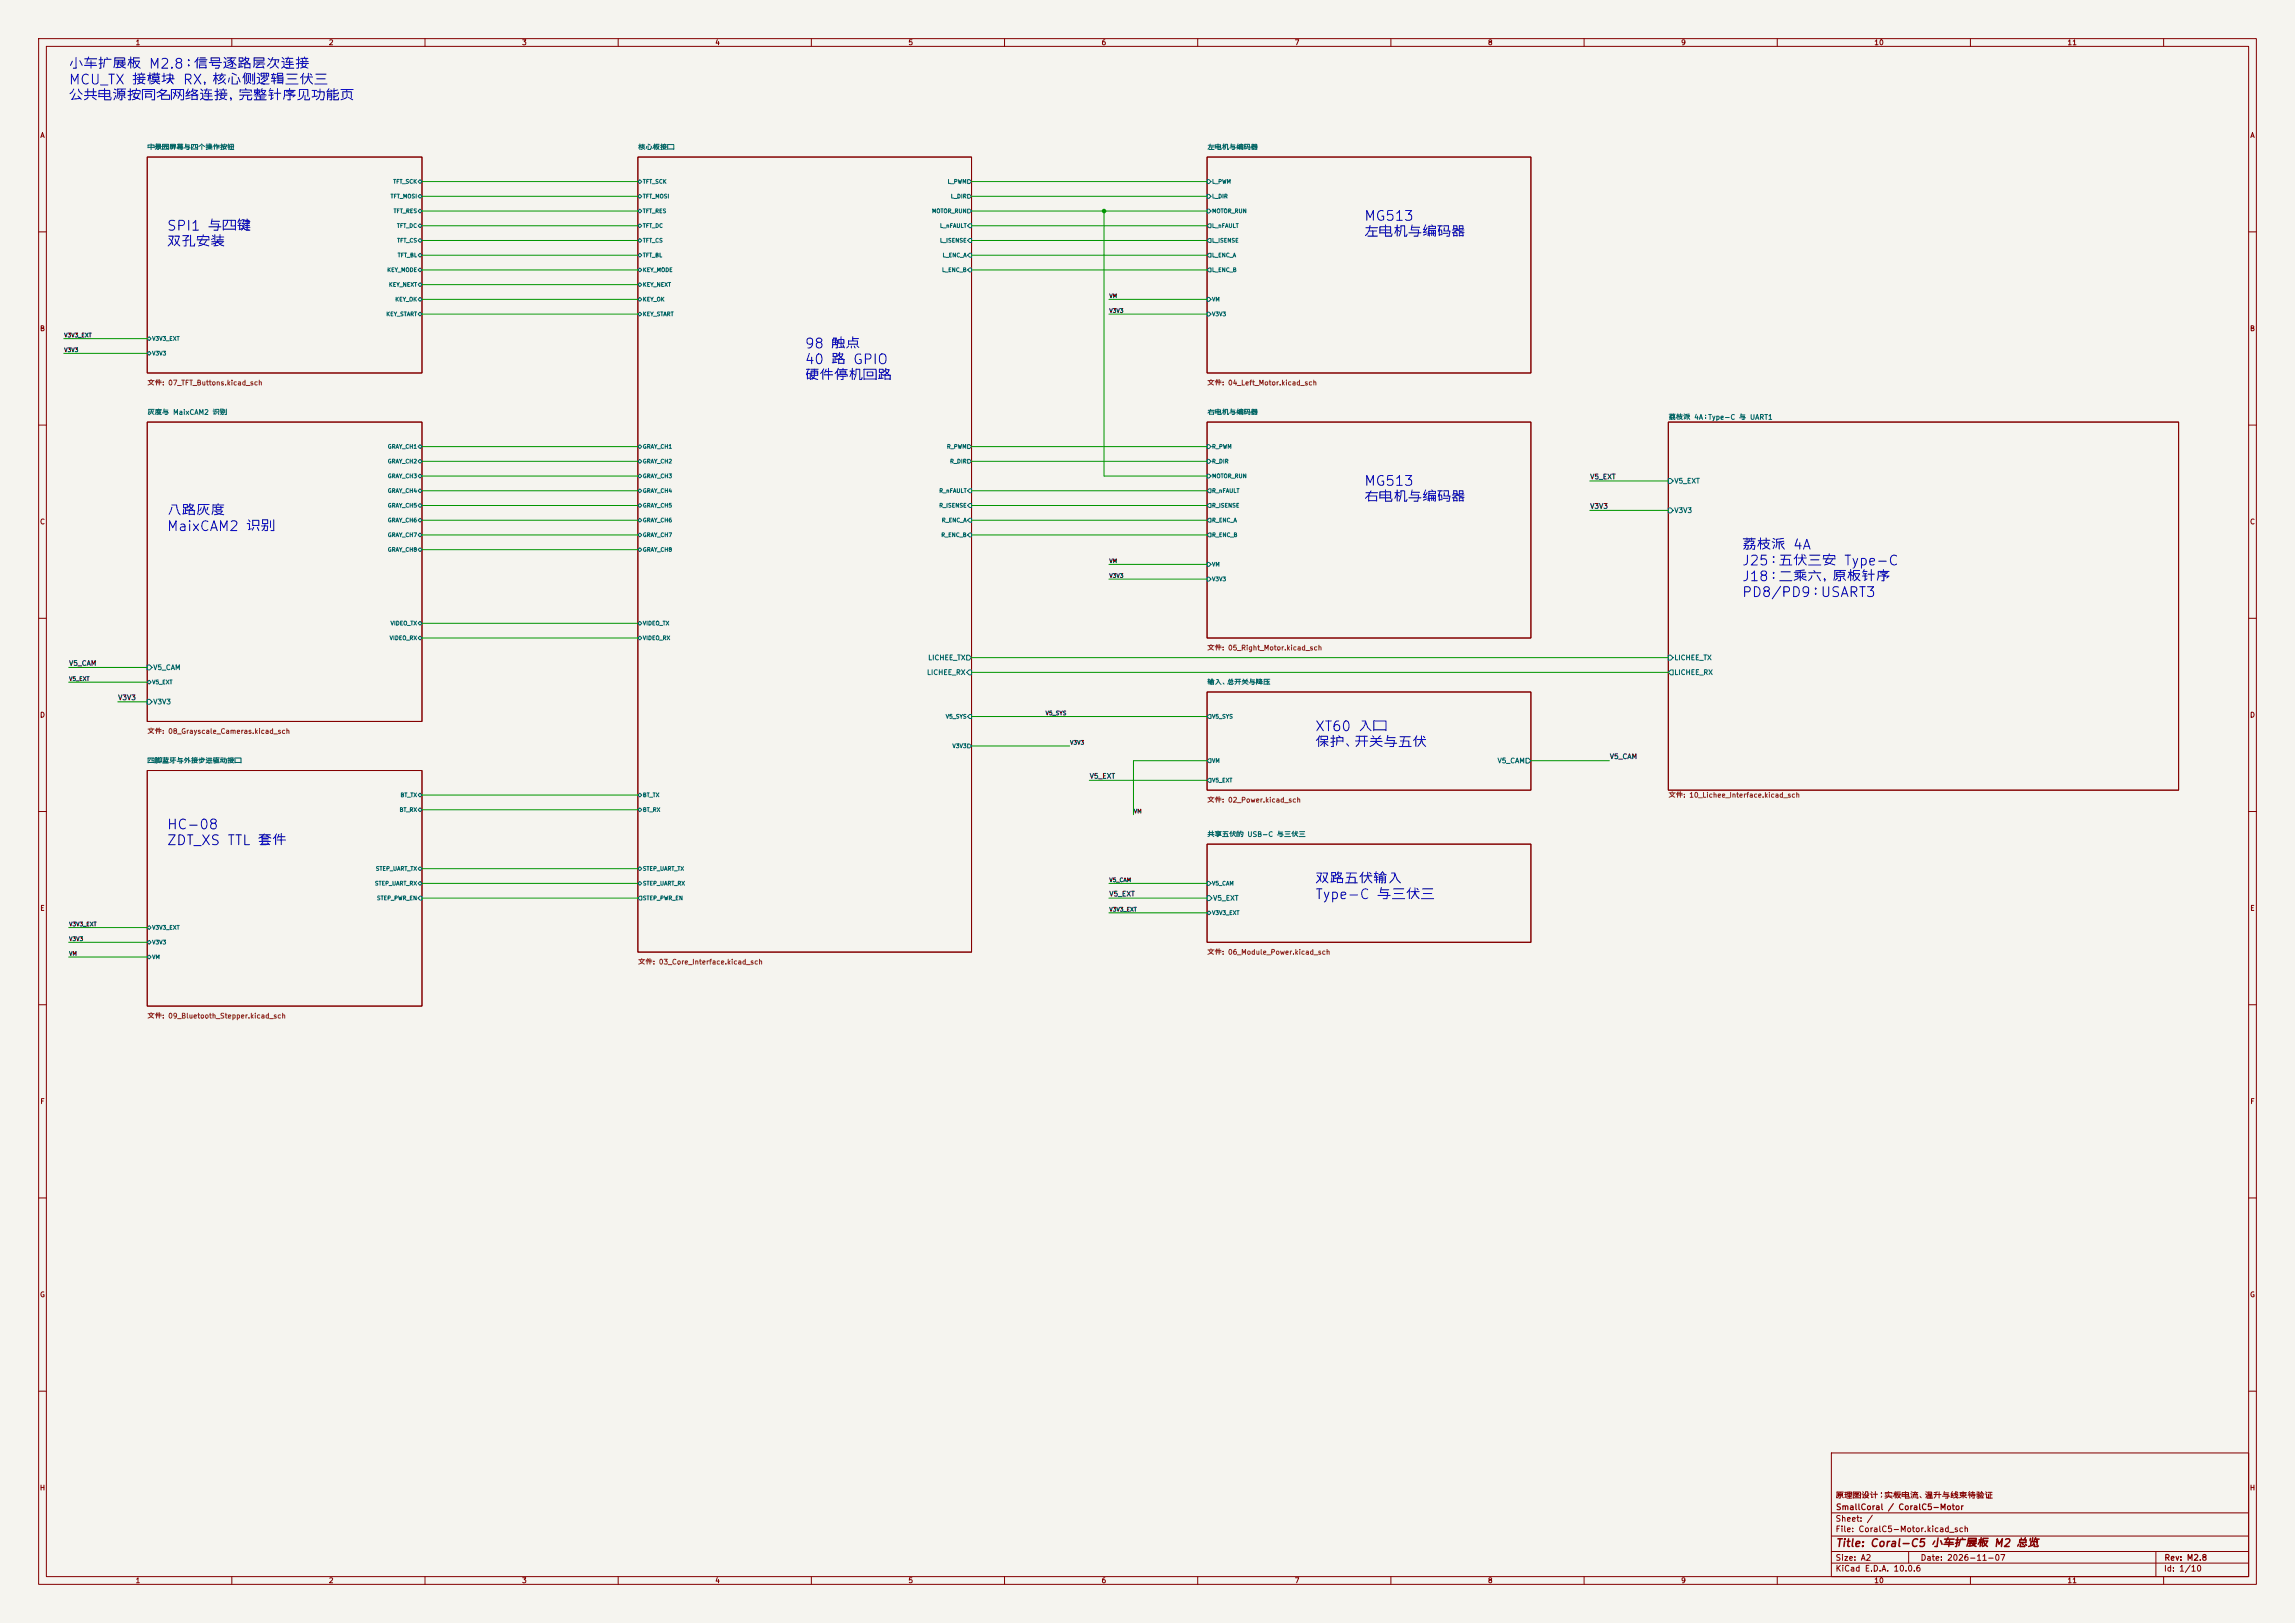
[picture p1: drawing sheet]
<svg xmlns="http://www.w3.org/2000/svg" width="594mm" height="420mm" viewBox="0 0 594 420" stroke-linecap="round" stroke-linejoin="round" font-family="sans-serif">
<defs><g id="words">
<g font-size="2.5" fill="#0000c2">
<text x="17.6" y="18.4">小车扩展板 M2.8：信号逐路层次连接</text>
<text x="17.6" y="22.5">MCU_TX 接模块 RX，核心侧逻辑三伏三</text>
<text x="17.6" y="26.6">公共电源按同名网络连接，完整针序见功能页</text>
<text x="352.9" y="57.8">MG513</text>
<text x="43" y="60.3">SPI1 与四键</text>
<text x="43" y="64.4">双孔安装</text>
<text x="352.9" y="61.9">左电机与编码器</text>
<text x="208.1" y="90.8">98 触点</text>
<text x="208.1" y="94.9">40 路 GPIO</text>
<text x="208.1" y="99">硬件停机回路</text>
<text x="352.9" y="126.4">MG513</text>
<text x="352.9" y="130.5">右电机与编码器</text>
<text x="43" y="134">八路灰度</text>
<text x="43" y="138.1">MaixCAM2 识别</text>
<text x="450.7" y="142.9">荔枝派 4A</text>
<text x="450.7" y="147">J25：五伏三安 Type-C</text>
<text x="450.7" y="151">J18：二乘六，原板针序</text>
<text x="450.7" y="155.1">PD8/PD9：USART3</text>
<text x="340.2" y="189.9">XT60 入口</text>
<text x="340.2" y="194">保护、开关与五伏</text>
<text x="43" y="215.3">HC-08</text>
<text x="43" y="219.4">ZDT_XS TTL 套件</text>
<text x="340.2" y="229.2">双路五伏输入</text>
<text x="340.2" y="233.3">Type-C 与三伏三</text>
</g>
<text font-size="2" fill="#840000" x="475" y="400.8">Title: Coral-C5 小车扩展板 M2 总览</text>
<g font-size="1.5" fill="#840000">
<text x="475" y="388.1">原理图设计；实板电流、温升与线束待验证</text>
<text x="475" y="394.1">Sheet: /</text>
<text x="475.1" y="391.1">SmallCoral / CoralC5-Motor</text>
<text x="475" y="396.8">File: CoralC5-Motor.kicad_sch</text>
<text x="475" y="407">KiCad E.D.A. 10.0.6</text>
<text x="475" y="404.2">Size: A2</text>
<text x="497" y="404.2">Date: 2026-11-07</text>
<text x="560" y="407">Id: 1/10</text>
<text x="560.1" y="404.2">Rev: M2.8</text>
</g>
<g font-size="1.3" fill="#840000">
<text x="35" y="12">1</text>
<text x="85" y="12">2</text>
<text x="135" y="12">3</text>
<text x="185" y="12">4</text>
<text x="235" y="12">5</text>
<text x="285" y="12">6</text>
<text x="335" y="12">7</text>
<text x="385" y="12">8</text>
<text x="435" y="12">9</text>
<text x="485" y="12">10</text>
<text x="535" y="12">11</text>
<text x="10.3" y="36">A</text>
<text x="582.3" y="36">A</text>
<text x="10.2" y="86">B</text>
<text x="582.2" y="86">B</text>
<text x="10.2" y="136">C</text>
<text x="582.2" y="136">C</text>
<text x="10.2" y="186">D</text>
<text x="582.2" y="186">D</text>
<text x="10.3" y="236">E</text>
<text x="582.3" y="236">E</text>
<text x="10.3" y="286">F</text>
<text x="582.3" y="286">F</text>
<text x="10.2" y="336">G</text>
<text x="582.2" y="336">G</text>
<text x="10.2" y="386">H</text>
<text x="582.2" y="386">H</text>
<text x="35" y="410">1</text>
<text x="85" y="410">2</text>
<text x="135" y="410">3</text>
<text x="185" y="410">4</text>
<text x="235" y="410">5</text>
<text x="285" y="410">6</text>
<text x="335" y="410">7</text>
<text x="385" y="410">8</text>
<text x="435" y="410">9</text>
<text x="485" y="410">10</text>
<text x="535" y="410">11</text>
</g>
<g font-size="1.3" fill="#006464">
<text x="38.1" y="39.1">中景园屏幕与四个操作按钮</text>
<text x="165.1" y="39.1">核心板接口</text>
<text x="312.4" y="39.1">左电机与编码器</text>
<text x="38.1" y="107.6">灰度与 MaixCAM2 识别</text>
<text x="312.4" y="107.6">右电机与编码器</text>
<text x="431.8" y="108.9">荔枝派 4A：Type-C 与 UART1</text>
<text x="433.2" y="125.4">V5_EXT</text>
<text x="433.2" y="133">V3V3</text>
<text x="39.5" y="173.7">V5_CAM</text>
<text x="240.1" y="171.1">LICHEE_TX</text>
<text x="433.2" y="171.1">LICHEE_TX</text>
<text x="239.8" y="175">LICHEE_RX</text>
<text x="312.4" y="177.5">输入、总开关与降压</text>
<text x="433.2" y="175">LICHEE_RX</text>
<text x="39.5" y="182.6">V3V3</text>
<text x="38.1" y="197.8">四脚蓝牙与外接步进驱动接口</text>
<text x="387.5" y="197.8">V5_CAM</text>
<text x="312.4" y="216.9">共享五伏的 USB-C 与三伏三</text>
<text x="313.9" y="233.4">V5_EXT</text>
</g>
<g font-size="1.3" fill="#725600">
<text x="38.1" y="100">文件: 07_TFT_Buttons.kicad_sch</text>
<text x="312.4" y="100">文件: 04_Left_Motor.kicad_sch</text>
<text x="312.4" y="168.6">文件: 05_Right_Motor.kicad_sch</text>
<text x="38.1" y="190.2">文件: 08_Grayscale_Cameras.kicad_sch</text>
<text x="312.4" y="208">文件: 02_Power.kicad_sch</text>
<text x="431.8" y="206.7">文件: 10_Lichee_Interface.kicad_sch</text>
<text x="165.1" y="249.9">文件: 03_Core_Interface.kicad_sch</text>
<text x="312.4" y="247.3">文件: 06_Module_Power.kicad_sch</text>
<text x="38.1" y="263.9">文件: 09_Bluetooth_Stepper.kicad_sch</text>
</g>
<g font-size="1.3" fill="#0f0f0f">
<text x="411.5" y="124.3">V5_EXT</text>
<text x="411.5" y="132">V3V3</text>
<text x="17.8" y="172.6">V5_CAM</text>
<text x="30.5" y="181.5">V3V3</text>
<text x="416.5" y="196.7">V5_CAM</text>
<text x="281.9" y="201.8">V5_EXT</text>
<text x="287" y="232.3">V5_EXT</text>
</g>
<g font-size="1" fill="#006464">
<text x="101.7" y="47.8">TFT_SCK</text>
<text x="166.3" y="47.8">TFT_SCK</text>
<text x="245.2" y="47.8">L_PWM</text>
<text x="313.6" y="47.8">L_PWM</text>
<text x="101" y="51.6">TFT_MOSI</text>
<text x="166.3" y="51.6">TFT_MOSI</text>
<text x="246" y="51.6">L_DIR</text>
<text x="313.6" y="51.6">L_DIR</text>
<text x="101.8" y="55.4">TFT_RES</text>
<text x="102.6" y="59.2">TFT_DC</text>
<text x="166.3" y="55.4">TFT_RES</text>
<text x="166.3" y="59.2">TFT_DC</text>
<text x="241.1" y="55.4">MOTOR_RUN</text>
<text x="243.2" y="59.2">L_nFAULT</text>
<text x="313.6" y="55.4">MOTOR_RUN</text>
<text x="313.6" y="59.2">L_nFAULT</text>
<text x="102.7" y="63">TFT_CS</text>
<text x="166.3" y="63">TFT_CS</text>
<text x="243.2" y="63">L_ISENSE</text>
<text x="313.6" y="63">L_ISENSE</text>
<text x="100.1" y="70.6">KEY_MODE</text>
<text x="102.8" y="66.8">TFT_BL</text>
<text x="166.3" y="66.8">TFT_BL</text>
<text x="166.3" y="70.6">KEY_MODE</text>
<text x="243.7" y="70.6">L_ENC_B</text>
<text x="243.8" y="66.8">L_ENC_A</text>
<text x="313.6" y="66.8">L_ENC_A</text>
<text x="313.6" y="70.6">L_ENC_B</text>
<text x="100.5" y="74.4">KEY_NEXT</text>
<text x="166.3" y="74.4">KEY_NEXT</text>
<text x="99.9" y="82">KEY_START</text>
<text x="102.2" y="78.2">KEY_OK</text>
<text x="166.3" y="78.2">KEY_OK</text>
<text x="166.3" y="82">KEY_START</text>
<text x="313.6" y="78.2">VM</text>
<text x="313.6" y="82">V3V3</text>
<text x="39.3" y="88.4">V3V3_EXT</text>
<text x="39.3" y="92.2">V3V3</text>
<text x="100.3" y="116.3">GRAY_CH1</text>
<text x="166.3" y="116.3">GRAY_CH1</text>
<text x="245" y="116.3">R_PWM</text>
<text x="313.6" y="116.3">R_PWM</text>
<text x="100.3" y="120.1">GRAY_CH2</text>
<text x="100.3" y="124">GRAY_CH3</text>
<text x="166.3" y="120.1">GRAY_CH2</text>
<text x="166.3" y="124">GRAY_CH3</text>
<text x="245.8" y="120.1">R_DIR</text>
<text x="313.6" y="120.1">R_DIR</text>
<text x="313.6" y="124">MOTOR_RUN</text>
<text x="100.3" y="127.8">GRAY_CH4</text>
<text x="100.3" y="131.6">GRAY_CH5</text>
<text x="166.3" y="127.8">GRAY_CH4</text>
<text x="166.3" y="131.6">GRAY_CH5</text>
<text x="243" y="127.8">R_nFAULT</text>
<text x="243" y="131.6">R_ISENSE</text>
<text x="313.6" y="127.8">R_nFAULT</text>
<text x="313.6" y="131.6">R_ISENSE</text>
<text x="100.3" y="135.4">GRAY_CH6</text>
<text x="166.3" y="135.4">GRAY_CH6</text>
<text x="243.7" y="135.4">R_ENC_A</text>
<text x="313.6" y="135.4">R_ENC_A</text>
<text x="100.3" y="139.2">GRAY_CH7</text>
<text x="100.3" y="143">GRAY_CH8</text>
<text x="166.3" y="139.2">GRAY_CH7</text>
<text x="166.3" y="143">GRAY_CH8</text>
<text x="243.5" y="139.2">R_ENC_B</text>
<text x="313.6" y="139.2">R_ENC_B</text>
<text x="313.6" y="146.8">VM</text>
<text x="313.6" y="150.6">V3V3</text>
<text x="100.7" y="165.9">VIDEO_RX</text>
<text x="101" y="162.1">VIDEO_TX</text>
<text x="166.3" y="162.1">VIDEO_TX</text>
<text x="166.3" y="165.9">VIDEO_RX</text>
<text x="39.3" y="177.3">V5_EXT</text>
<text x="244.7" y="186.2">V5_SYS</text>
<text x="313.6" y="186.2">V5_SYS</text>
<text x="246.4" y="193.8">V3V3</text>
<text x="313.6" y="197.6">VM</text>
<text x="313.6" y="202.7">V5_EXT</text>
<text x="103.5" y="206.5">BT_TX</text>
<text x="166.3" y="206.5">BT_TX</text>
<text x="103.3" y="210.3">BT_RX</text>
<text x="166.3" y="210.3">BT_RX</text>
<text x="97.2" y="225.6">STEP_UART_TX</text>
<text x="166.3" y="225.6">STEP_UART_TX</text>
<text x="96.9" y="229.4">STEP_UART_RX</text>
<text x="97.4" y="233.2">STEP_PWR_EN</text>
<text x="166.3" y="229.4">STEP_UART_RX</text>
<text x="166.3" y="233.2">STEP_PWR_EN</text>
<text x="313.6" y="229.4">V5_CAM</text>
<text x="313.6" y="237">V3V3_EXT</text>
<text x="39.3" y="240.8">V3V3_EXT</text>
<text x="39.3" y="244.6">V3V3</text>
<text x="39.3" y="248.4">VM</text>
</g>
<g font-size="1" fill="#0f0f0f">
<text x="287" y="77.4">VM</text>
<text x="287" y="81.2">V3V3</text>
<text x="16.5" y="87.5">V3V3_EXT</text>
<text x="16.5" y="91.3">V3V3</text>
<text x="287" y="149.8">V3V3</text>
<text x="287" y="145.9">VM</text>
<text x="17.8" y="176.4">V5_EXT</text>
<text x="270.5" y="185.3">V5_SYS</text>
<text x="276.9" y="192.9">V3V3</text>
<text x="293.4" y="210.7">VM</text>
<text x="287" y="228.5">V5_CAM</text>
<text x="17.8" y="239.9">V3V3_EXT</text>
<text x="287" y="236.1">V3V3_EXT</text>
<text x="17.8" y="243.7">V3V3</text>
<text x="17.8" y="247.5">VM</text>
</g>
</g></defs>
<path d="M0 0h594v420h-594z" fill="#f5f4ef" stroke="#f5f4ef" stroke-width=".26"/>
<g fill="none" stroke="#840000" stroke-width=".26">
<path d="M10 10h574v400h-574zM12 12h570v396h-570zM60 10v2M110 10v2M160 10v2M210 10v2M260 10v2M310 10v2M360 10v2M410 10v2M460 10v2M510 10v2"/>
<path d="M560 10v2M38.1 40.6h71.1v55.9h-71.1zM165.1 40.6h86.4v205.8h-86.4zM312.4 40.6h83.8v55.9h-83.8zM10 60h2M582 60h2M10 110h2M38.1 109.2h71.1v77.5h-71.1zM312.4 109.2h83.8v55.9h-83.8zM431.8 109.2h132.1v95.3h-132.1zM582 110h2M10 160h2"/>
<path d="M312.4 179.1h83.8v25.4h-83.8zM582 160h2M38.1 199.4h71.1v61h-71.1zM10 210h2M312.4 218.4h83.8v25.4h-83.8zM582 210h2M10 260h2M582 260h2M10 310h2M582 310h2M10 360h2M474 376h108v32h-108z"/>
<path d="M582 360h2M474 397.5h108M474 391.5h108M60 408v2M110 408v2M160 408v2M210 408v2M260 408v2M310 408v2M360 408v2M410 408v2M460 408v2"/>
<path d="M474 404.5h108M474 401.5h108M494 401.5v3M510 408v2M558 401.5v6.5M560 408v2"/>
</g>
<g fill="none" stroke="#006464" stroke-width=".26">
<path d="M108.2 47l.5-.5 .5 .5-.5 .5zM108.2 50.8l.5-.5 .5 .5-.5 .5zM108.2 54.6l.5-.5 .5 .5-.5 .5zM108.2 58.4l.5-.5 .5 .5-.5 .5zM165.1 47l.5-.5 .5 .5-.5 .5zM165.1 50.8l.5-.5 .5 .5-.5 .5zM165.1 54.6l.5-.5 .5 .5-.5 .5zM165.1 58.4l.5-.5 .5 .5-.5 .5zM250.4 46.5h.6l.5 .5-.5 .5h-.6zM250.4 50.3h.6l.5 .5-.5 .5h-.6zM250.4 54.1h.6l.5 .5-.5 .5h-.6zM251 57.9h.5v1h-.5l-.6-.5z"/>
<path d="M312.4 46.5h.5l.5 .5-.5 .5h-.5zM312.4 50.3h.5l.5 .5-.5 .5h-.5zM312.4 54.1h.5l.5 .5-.5 .5h-.5zM312.9 57.9h.5v1h-.5l-.5-.5zM108.2 62.2l.5-.5 .5 .5-.5 .5zM108.2 66l.5-.5 .5 .5-.5 .5zM108.2 69.9l.5-.6 .5 .6-.5 .5zM108.2 73.7l.5-.5 .5 .5-.5 .5zM108.2 77.5l.5-.5 .5 .5-.5 .5zM165.1 62.2l.5-.5 .5 .5-.5 .5zM165.1 66l.5-.5 .5 .5-.5 .5zM165.1 69.9l.5-.6 .5 .6-.5 .5z"/>
<path d="M165.1 73.7l.5-.5 .5 .5-.5 .5zM165.1 77.5l.5-.5 .5 .5-.5 .5zM251 61.7h.5v1h-.5l-.6-.5zM251 65.5h.5v1h-.5l-.6-.5zM251 69.3h.5v1.1h-.5l-.6-.5zM312.4 77h.5l.5 .5-.5 .5h-.5zM312.9 61.7h.5v1h-.5l-.5-.5zM312.9 65.5h.5v1h-.5l-.5-.5zM312.9 69.3h.5v1.1h-.5l-.5-.5zM38.1 87.6l.5-.5 .5 .5-.5 .5zM38.1 91.4l.5-.5 .5 .5-.5 .5zM108.2 81.3l.5-.5 .5 .5-.5 .5z"/>
<path d="M165.1 81.3l.5-.5 .5 .5-.5 .5zM312.4 80.8h.5l.5 .5-.5 .5h-.5zM108.2 115.6l.5-.5 .5 .5-.5 .5zM108.2 119.4l.5-.5 .5 .5-.5 .5zM165.1 115.6l.5-.5 .5 .5-.5 .5zM165.1 119.4l.5-.5 .5 .5-.5 .5zM250.4 115.1h.6l.5 .5-.5 .5h-.6zM250.4 118.9h.6l.5 .5-.5 .5h-.6zM312.4 115.1h.5l.5 .5-.5 .5h-.5zM312.4 118.9h.5l.5 .5-.5 .5h-.5zM108.2 123.2l.5-.5 .5 .5-.5 .5zM108.2 127l.5-.5 .5 .5-.5 .5z"/>
<path d="M108.2 130.8l.5-.5 .5 .5-.5 .5zM108.2 134.6l.5-.5 .5 .5-.5 .5zM108.2 138.4l.5-.5 .5 .5-.5 .5zM165.1 123.2l.5-.5 .5 .5-.5 .5zM165.1 127l.5-.5 .5 .5-.5 .5zM165.1 130.8l.5-.5 .5 .5-.5 .5zM165.1 134.6l.5-.5 .5 .5-.5 .5zM165.1 138.4l.5-.5 .5 .5-.5 .5zM251 126.5h.5v1h-.5l-.6-.5zM251 130.3h.5v1h-.5l-.6-.5zM251 134.1h.5v1h-.5l-.6-.5zM251 137.9h.5v1h-.5l-.6-.5z"/>
<path d="M312.4 122.7h.5l.5 .5-.5 .5h-.5zM312.9 126.5h.5v1h-.5l-.5-.5zM312.9 130.3h.5v1h-.5l-.5-.5zM312.9 134.1h.5v1h-.5l-.5-.5zM312.9 137.9h.5v1h-.5l-.5-.5zM431.8 123.8h.6l.7 .7-.7 .6h-.6zM431.8 131.4h.6l.7 .7-.7 .6h-.6zM108.2 142.2l.5-.5 .5 .5-.5 .5zM165.1 142.2l.5-.5 .5 .5-.5 .5zM312.4 145.5h.5l.5 .6-.5 .5h-.5zM312.4 149.4h.5l.5 .5-.5 .5h-.5zM38.1 176.5l.5-.5 .5 .5-.5 .5z"/>
<path d="M38.1 172.1h.6l.7 .6-.7 .7h-.6zM108.2 161.3l.5-.5 .5 .5-.5 .5zM108.2 165.1l.5-.5 .5 .5-.5 .5zM165.1 161.3l.5-.5 .5 .5-.5 .5zM165.1 165.1l.5-.5 .5 .5-.5 .5zM250.2 169.5h.6l.7 .7-.7 .6h-.6zM250.2 174l.6-.6h.7v1.2h-.7zM431.8 169.5h.6l.7 .7-.7 .6h-.6zM431.8 174l.6-.6h.7v1.2h-.7zM38.1 181h.6l.7 .6-.7 .6h-.6zM250.4 192.5h.6l.5 .5-.5 .5h-.6zM251 184.9h.5v1h-.5l-.6-.5z"/>
<path d="M312.9 184.9h.5v1h-.5l-.5-.5zM312.9 196.3h.5v1.1h-.5l-.5-.5zM395 196.2h.6l.6 .7-.6 .6h-.6zM108.2 205.7l.5-.5 .5 .5-.5 .5zM108.2 209.6l.5-.6 .5 .6-.5 .5zM165.1 205.7l.5-.5 .5 .5-.5 .5zM165.1 209.6l.5-.6 .5 .6-.5 .5zM312.9 201.4h.5v1h-.5l-.5-.5zM108.2 224.8l.5-.5 .5 .5-.5 .5zM108.2 228.6l.5-.5 .5 .5-.5 .5zM108.2 232.4l.5-.5h.5v1h-.5zM165.1 224.8l.5-.5 .5 .5-.5 .5z"/>
<path d="M165.1 228.6l.5-.5 .5 .5-.5 .5zM165.1 232.4l.5-.5h.5v1h-.5zM312.4 228.1h.5l.5 .5-.5 .5h-.5zM312.4 236.2l.5-.5 .5 .5-.5 .5zM312.4 231.8h.7l.6 .6-.6 .6h-.7zM38.1 240l.5-.5 .5 .5-.5 .5zM38.1 243.8l.5-.5 .5 .5-.5 .5zM38.1 247.7l.5-.6 .5 .6-.5 .5z"/>
</g>
<g fill="none" stroke="#009600" stroke-width=".26">
<path d="M109.2 54.6h55.9M109.2 50.8h55.9M109.2 47h55.9M109.2 58.4h55.9M251.5 54.6h60.9M251.5 50.8h60.9M251.5 47h60.9M251.5 58.4h60.9M285.7 54.6v68.6h26.7M109.2 66h55.9M109.2 62.2h55.9M109.2 69.9h55.9"/>
<path d="M109.2 77.5h55.9M109.2 73.7h55.9M251.5 66h60.9M251.5 62.2h60.9M251.5 69.9h60.9M287 77.5h25.4M16.5 91.4h21.6M16.5 87.6h21.6M109.2 81.3h55.9M287 81.3h25.4M109.2 119.4h55.9M109.2 115.6h55.9"/>
<path d="M251.5 119.4h60.9M251.5 115.6h60.9M109.2 127h55.9M109.2 123.2h55.9M109.2 134.6h55.9M109.2 130.8h55.9M109.2 138.4h55.9M251.5 127h60.9M251.5 134.6h60.9M251.5 130.8h60.9M251.5 138.4h60.9M411.5 124.5h20.3"/>
<path d="M411.5 132.1h20.3M109.2 142.2h55.9M287 149.9h25.4M287 146.1h25.4M17.8 176.5h20.3M17.8 172.7h20.3M109.2 165.1h55.9M109.2 161.3h55.9M251.5 170.2h180.3M251.5 174h180.3M30.5 181.6h7.6M251.5 193h25.4"/>
<path d="M251.5 185.4h60.9M312.4 196.9h-19v13.9M396.2 196.9h20.4M109.2 205.7h55.9M109.2 209.6h55.9M281.9 201.9h30.5M109.2 232.4h55.9M109.2 228.6h55.9M109.2 224.8h55.9M287 232.4h25.4M287 228.6h25.4M287 236.2h25.4"/>
<path d="M17.8 243.8h20.3M17.8 247.7h20.3M17.8 240h20.3"/>
</g>
<circle cx="285.7" cy="54.6" r=".46" fill="#009600" stroke="#009600" stroke-width=".26"/>
<use href="#words"/>
</svg>
